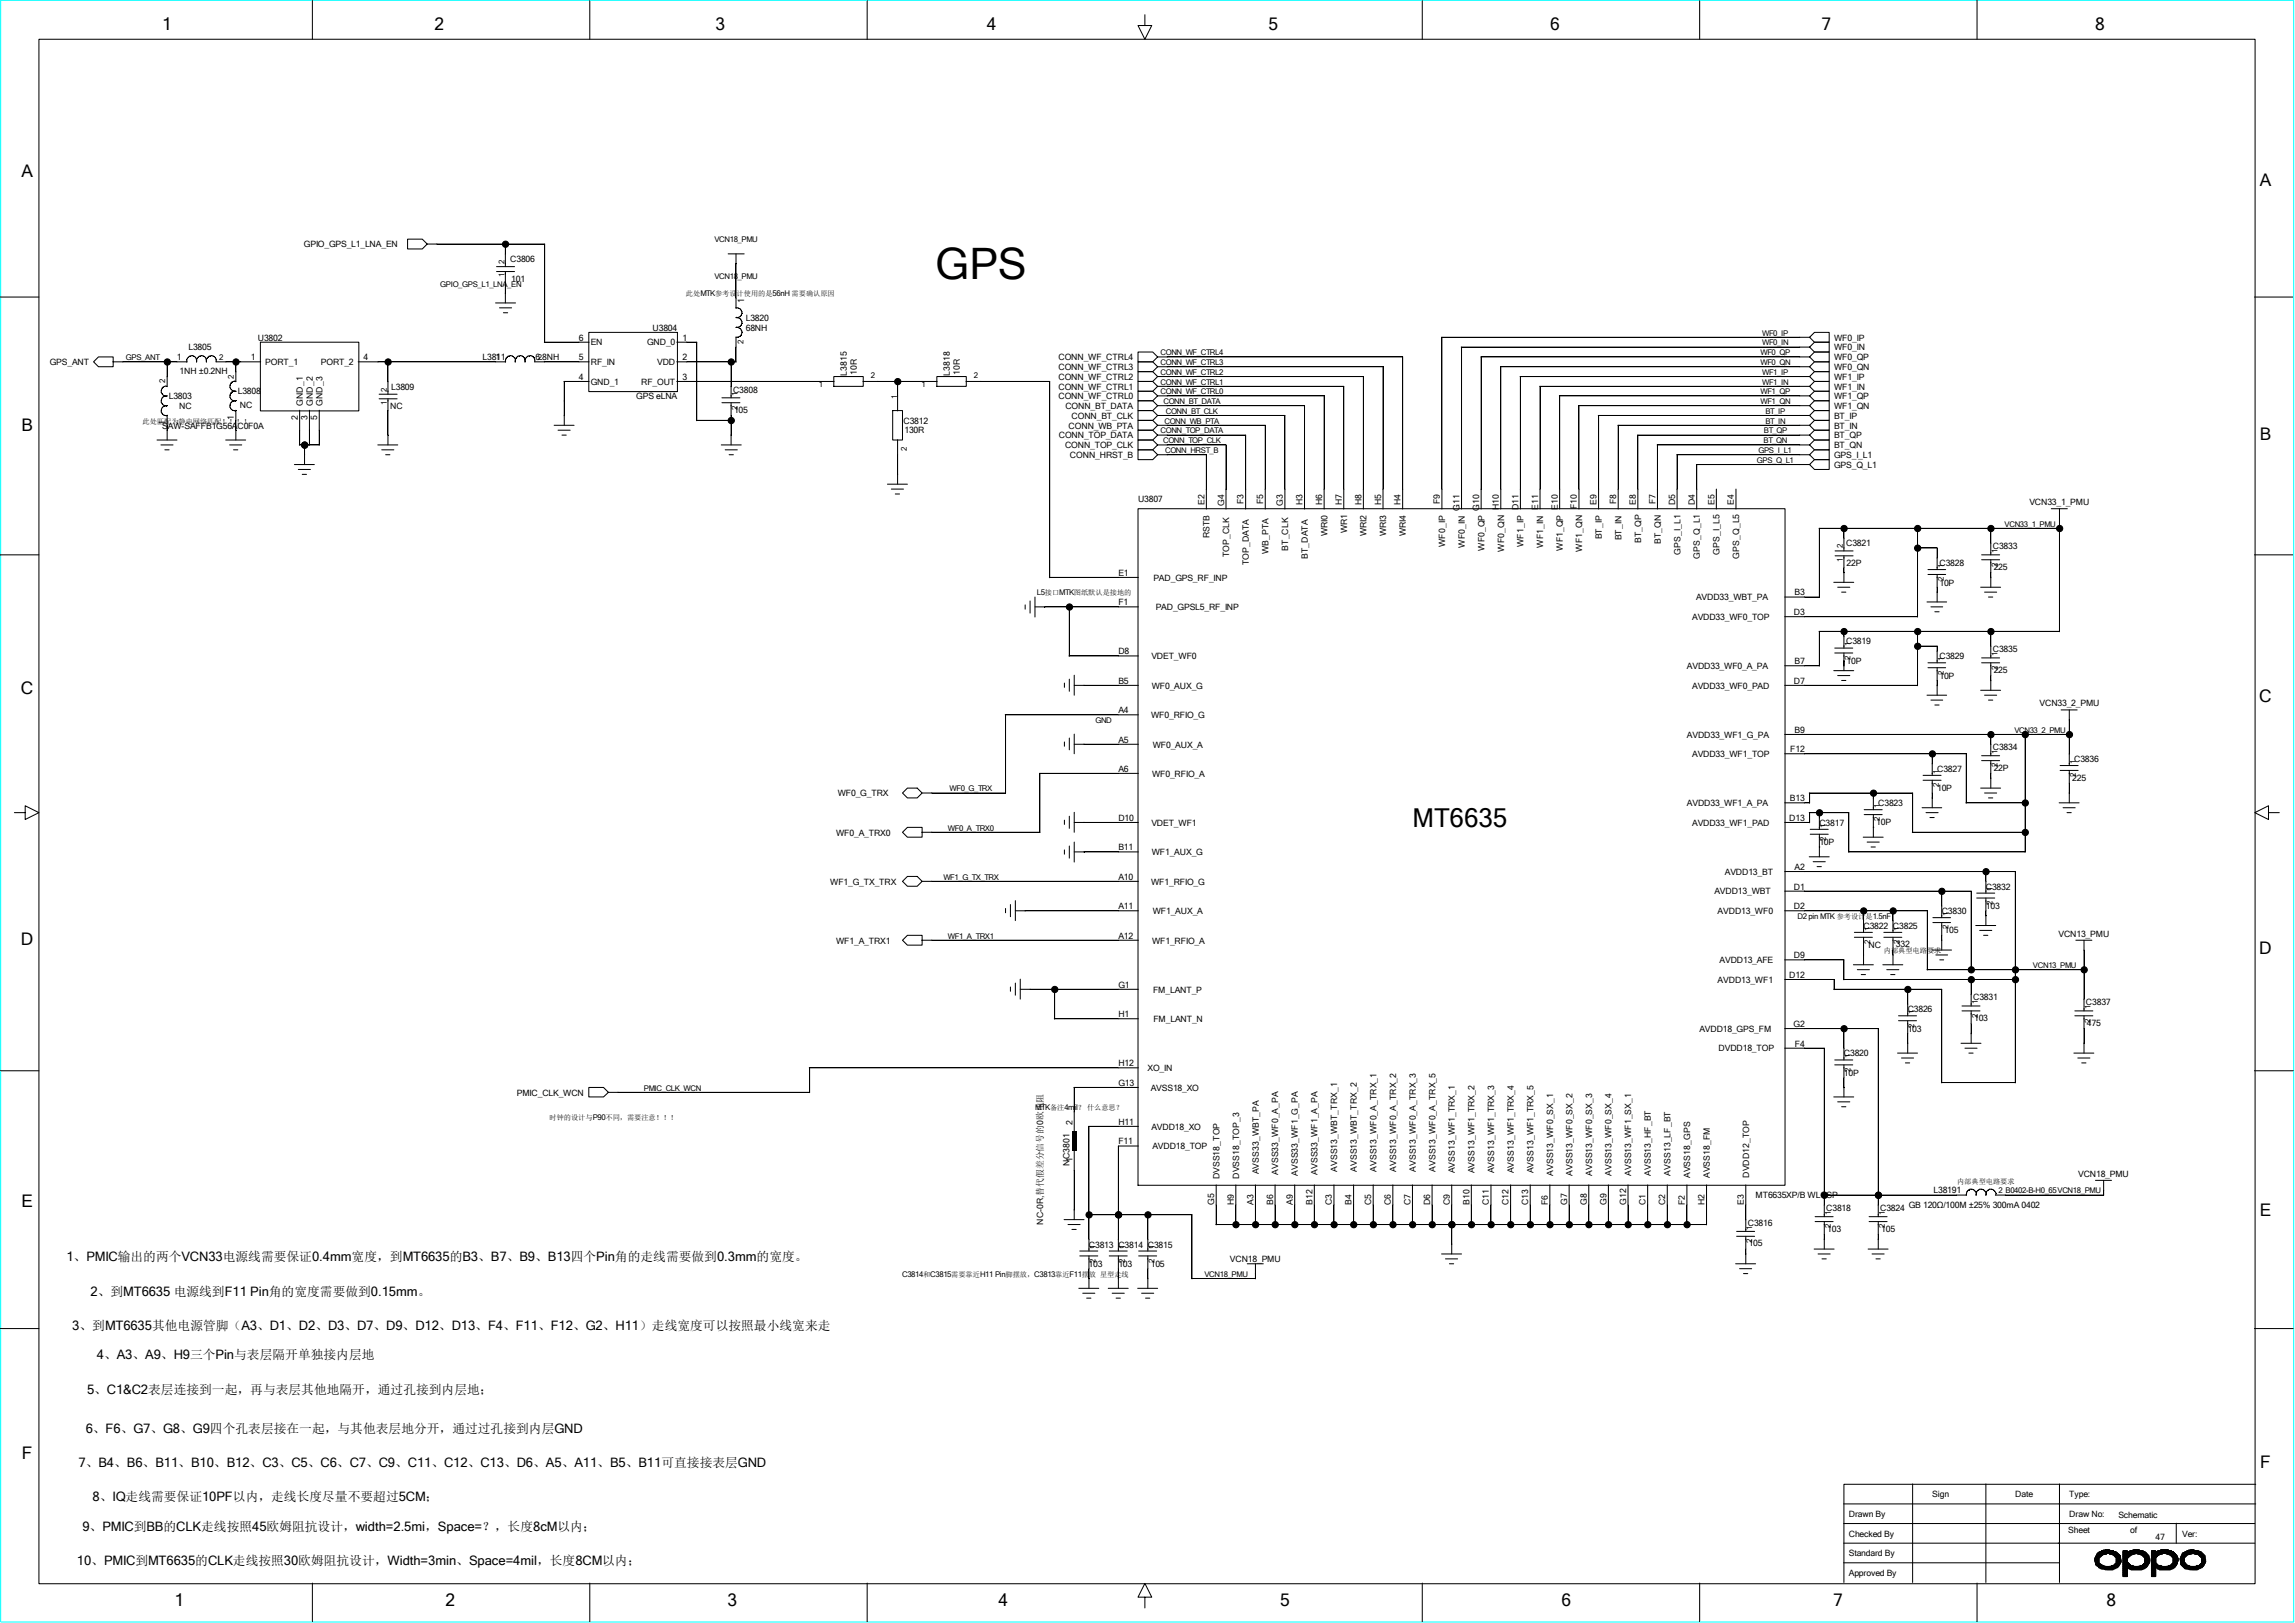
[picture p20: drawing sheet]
<svg xmlns="http://www.w3.org/2000/svg" width="297mm" height="210mm" viewBox="0 0 297 210" stroke-linecap="round" stroke-linejoin="round" font-family="sans-serif">
<defs><g id="words">
<text font-size="5.6" x="121.1" y="36.1">GPS</text>
<text font-size="3.4" x="182.8" y="107">MT6635</text>
<g font-size="2.2">
<text x="21" y="3.9">1</text>
<text x="56.2" y="3.9">2</text>
<text x="92.6" y="3.9">3</text>
<text x="127.7" y="3.9">4</text>
<text x="164.2" y="3.9">5</text>
<text x="200.6" y="3.9">6</text>
<text x="235.8" y="3.9">7</text>
<text x="271.1" y="3.9">8</text>
<text x="2.8" y="22.9">A</text>
<text x="292.5" y="24.1">A</text>
<text x="2.8" y="55.8">B</text>
<text x="292.5" y="57">B</text>
<text x="2.7" y="89.7">C</text>
<text x="292.4" y="90.8">C</text>
<text x="2.7" y="122.3">D</text>
<text x="292.4" y="123.5">D</text>
<text x="2.8" y="156.2">E</text>
<text x="292.5" y="157.4">E</text>
<text x="2.8" y="188.8">F</text>
<text x="292.5" y="189.9">F</text>
<text x="22.6" y="207.9">1</text>
<text x="57.7" y="207.9">2</text>
<text x="94.1" y="207.9">3</text>
<text x="129.2" y="207.9">4</text>
<text x="165.7" y="207.9">5</text>
<text x="202.1" y="207.9">6</text>
<text x="237.2" y="207.9">7</text>
<text x="272.6" y="207.9">8</text>
</g>
<g font-size="1.7">
<text x="8.6" y="163.2">1、PMIC输出的两个VCN33电源线需要保证0.4mm宽度，到MT6635的B3、B7、B9、B13四个Pin角的走线需要做到0.3mm的宽度。</text>
<text x="11.7" y="167.6">2、到MT6635 电源线到F11 Pin角的宽度需要做到0.15mm。</text>
<text x="9.4" y="172.1">3、到MT6635其他电源管脚（A3、D1、D2、D3、D7、D9、D12、D13、F4、F11、F12、G2、H11）走线宽度可以按照最小线宽来走</text>
<text x="12.5" y="175.9">4、A3、A9、H9三个Pin与表层隔开单独接内层地</text>
<text x="11.1" y="185.4">6、F6、G7、G8、G9四个孔表层接在一起，与其他表层地分开，通过过孔接到内层GND</text>
<text x="11.3" y="180.3">5、C1&amp;C2表层连接到一起，再与表层其他地隔开，通过孔接到内层地；</text>
<text x="10.2" y="189.8">7、B4、B6、B11、B10、B12、C3、C5、C6、C7、C9、C11、C12、C13、D6、A5、A11、B5、B11可直接接表层GND</text>
<text x="12" y="194.3">8、IQ走线需要保证10PF以内，走线长度尽量不要超过5CM；</text>
<text x="9.9" y="202.5">10、PMIC到MT6635的CLK走线按照30欧姆阻抗设计，Width=3min、Space=4mil，长度8CM以内；</text>
<text x="10.7" y="198.1">9、PMIC到BB的CLK走线按照45欧姆阻抗设计，width=2.5mi，Space=？，长度8cM以内；</text>
</g>
<g font-size="1.1">
<text x="39.3" y="32">GPIO_GPS_L1_LNA_EN</text>
<text x="66" y="33.9">C3806</text>
<text x="66.2" y="36.4">101</text>
<text x="96.3" y="39.2" transform="rotate(-90 96.3 39.2)">1</text>
<text x="96.5" y="41.5">L3820</text>
<text x="6.4" y="47.2">GPS_ANT</text>
<text x="22.9" y="46.6">1</text>
<text x="24.4" y="45.3">L3805</text>
<text x="32.5" y="46.6">1</text>
<text x="33.4" y="44.1">U3802</text>
<text x="34.3" y="47.2">PORT_1</text>
<text x="41.5" y="47.2">PORT_2</text>
<text x="47" y="46.6">4</text>
<text x="62.4" y="46.6">L3811</text>
<text x="64.1" y="46.6">1</text>
<text x="69.3" y="46.6">6.8NH</text>
<text x="74.9" y="46.6">5</text>
<text x="74.9" y="44.1">6</text>
<text x="76.5" y="44.7">EN</text>
<text x="76.5" y="47.2">RF_IN</text>
<text x="83.7" y="44.7">GND_0</text>
<text x="84.5" y="42.8">U3804</text>
<text x="85" y="47.2">VDD</text>
<text x="88.3" y="46.6">2</text>
<text x="88.3" y="44.1">1</text>
<text x="96.5" y="42.8">68NH</text>
<text x="137" y="47.9">CONN_WF_CTRL3</text>
<text x="137" y="46.6">CONN_WF_CTRL4</text>
<text x="237.4" y="47.9">WF0_QN</text>
<text x="237.4" y="46.6">WF0_QP</text>
<text x="237.4" y="45.3">WF0_IN</text>
<text x="237.4" y="44.1">WF0_IP</text>
<text x="21.8" y="51.6">L3803</text>
<text x="23.2" y="52.9">NC</text>
<text x="23.2" y="48.4">1NH ±0.2NH</text>
<text x="30.8" y="50.9">L3808</text>
<text x="31" y="52.8">NC</text>
<text x="39.2" y="52.5" transform="rotate(-90 39.2 52.5)">GND_1</text>
<text x="40.5" y="52.5" transform="rotate(-90 40.5 52.5)">GND_2</text>
<text x="41.7" y="52.5" transform="rotate(-90 41.7 52.5)">GND_3</text>
<text x="50.5" y="52.9">NC</text>
<text x="50.6" y="50.4">L3809</text>
<text x="74.9" y="49.1">4</text>
<text x="76.5" y="49.8">GND_1</text>
<text x="82.3" y="51.7">GPS eLNA</text>
<text x="83" y="49.8">RF_OUT</text>
<text x="88.3" y="49.1">3</text>
<text x="94.9" y="50.8">C3808</text>
<text x="95" y="53.4">105</text>
<text x="109.6" y="48.6" transform="rotate(-90 109.6 48.6)">L3815</text>
<text x="110.9" y="48.5" transform="rotate(-90 110.9 48.5)">10R</text>
<text x="122.9" y="48.6" transform="rotate(-90 122.9 48.6)">L3818</text>
<text x="124.2" y="48.5" transform="rotate(-90 124.2 48.5)">10R</text>
<text x="137" y="51.6">CONN_WF_CTRL0</text>
<text x="137" y="50.4">CONN_WF_CTRL1</text>
<text x="137" y="49.1">CONN_WF_CTRL2</text>
<text x="137.9" y="52.9">CONN_BT_DATA</text>
<text x="237.4" y="52.9">WF1_QN</text>
<text x="237.4" y="51.6">WF1_QP</text>
<text x="237.4" y="50.4">WF1_IN</text>
<text x="237.4" y="49.1">WF1_IP</text>
<text x="21" y="55.5">SAW-SAFFB1G56AC0F0A</text>
<text x="21.4" y="55" transform="rotate(-90 21.4 55)">1</text>
<text x="30.3" y="54.4" transform="rotate(-90 30.3 54.4)">1</text>
<text x="38.5" y="54.4" transform="rotate(-90 38.5 54.4)">2</text>
<text x="39.8" y="54.4" transform="rotate(-90 39.8 54.4)">3</text>
<text x="41.1" y="54.4" transform="rotate(-90 41.1 54.4)">5</text>
<text x="116.9" y="54.8">C3812</text>
<text x="117.1" y="56.1">130R</text>
<text x="137" y="56.7">CONN_TOP_DATA</text>
<text x="137.8" y="58">CONN_TOP_CLK</text>
<text x="138.3" y="55.5">CONN_WB_PTA</text>
<text x="138.5" y="59.3">CONN_HRST_B</text>
<text x="138.7" y="54.2">CONN_BT_CLK</text>
<text x="237.4" y="59.3">GPS_I_L1</text>
<text x="237.4" y="58">BT_QN</text>
<text x="237.4" y="56.7">BT_QP</text>
<text x="237.4" y="55.5">BT_IN</text>
<text x="237.4" y="54.2">BT_IP</text>
<text x="147.3" y="65">U3807</text>
<text x="155.9" y="65.3" transform="rotate(-90 155.9 65.3)">E2</text>
<text x="158.4" y="65.4" transform="rotate(-90 158.4 65.4)">G4</text>
<text x="160.9" y="65.2" transform="rotate(-90 160.9 65.2)">F3</text>
<text x="163.5" y="65.2" transform="rotate(-90 163.5 65.2)">F5</text>
<text x="166" y="65.4" transform="rotate(-90 166 65.4)">G3</text>
<text x="168.6" y="65.4" transform="rotate(-90 168.6 65.4)">H3</text>
<text x="171.1" y="65.4" transform="rotate(-90 171.1 65.4)">H6</text>
<text x="173.6" y="65.4" transform="rotate(-90 173.6 65.4)">H7</text>
<text x="176.2" y="65.4" transform="rotate(-90 176.2 65.4)">H8</text>
<text x="178.7" y="65.4" transform="rotate(-90 178.7 65.4)">H5</text>
<text x="181.3" y="65.4" transform="rotate(-90 181.3 65.4)">H4</text>
<text x="186.3" y="65.2" transform="rotate(-90 186.3 65.2)">F9</text>
<text x="194" y="66" transform="rotate(-90 194 66)">H10</text>
<text x="196.5" y="66" transform="rotate(-90 196.5 66)">D11</text>
<text x="199" y="66" transform="rotate(-90 199 66)">E11</text>
<text x="201.6" y="66" transform="rotate(-90 201.6 66)">E10</text>
<text x="204.1" y="65.9" transform="rotate(-90 204.1 65.9)">F10</text>
<text x="206.6" y="65.3" transform="rotate(-90 206.6 65.3)">E9</text>
<text x="209.2" y="65.2" transform="rotate(-90 209.2 65.2)">F8</text>
<text x="211.7" y="65.3" transform="rotate(-90 211.7 65.3)">E8</text>
<text x="214.2" y="65.2" transform="rotate(-90 214.2 65.2)">F7</text>
<text x="216.8" y="65.4" transform="rotate(-90 216.8 65.4)">D5</text>
<text x="219.3" y="65.4" transform="rotate(-90 219.3 65.4)">D4</text>
<text x="221.9" y="65.3" transform="rotate(-90 221.9 65.3)">E5</text>
<text x="224.4" y="65.3" transform="rotate(-90 224.4 65.3)">E4</text>
<text x="237.4" y="60.5">GPS_Q_L1</text>
<text x="262.6" y="65.4">VCN33_1_PMU</text>
<text x="156.5" y="69.7" transform="rotate(-90 156.5 69.7)">RSTB</text>
<text x="164.2" y="71.7" transform="rotate(-90 164.2 71.7)">WB_PTA</text>
<text x="166.7" y="71.2" transform="rotate(-90 166.7 71.2)">BT_CLK</text>
<text x="171.8" y="69.4" transform="rotate(-90 171.8 69.4)">WRI0</text>
<text x="174.3" y="69" transform="rotate(-90 174.3 69)">WR1</text>
<text x="176.9" y="69.4" transform="rotate(-90 176.9 69.4)">WRI2</text>
<text x="179.4" y="69.4" transform="rotate(-90 179.4 69.4)">WRI3</text>
<text x="181.9" y="69.4" transform="rotate(-90 181.9 69.4)">WRI4</text>
<text x="187" y="70.7" transform="rotate(-90 187 70.7)">WF0_IP</text>
<text x="188.9" y="66.1" transform="rotate(-90 188.9 66.1)">G11</text>
<text x="189.6" y="70.9" transform="rotate(-90 189.6 70.9)">WF0_IN</text>
<text x="191.4" y="66.1" transform="rotate(-90 191.4 66.1)">G10</text>
<text x="192.1" y="71.2" transform="rotate(-90 192.1 71.2)">WF0_QP</text>
<text x="194.6" y="71.4" transform="rotate(-90 194.6 71.4)">WF0_QN</text>
<text x="197.2" y="70.7" transform="rotate(-90 197.2 70.7)">WF1_IP</text>
<text x="199.7" y="70.9" transform="rotate(-90 199.7 70.9)">WF1_IN</text>
<text x="202.3" y="71.2" transform="rotate(-90 202.3 71.2)">WF1_QP</text>
<text x="204.8" y="71.4" transform="rotate(-90 204.8 71.4)">WF1_QN</text>
<text x="207.3" y="69.8" transform="rotate(-90 207.3 69.8)">BT_IP</text>
<text x="209.8" y="69.9" transform="rotate(-90 209.8 69.9)">BT_IN</text>
<text x="212.4" y="70.3" transform="rotate(-90 212.4 70.3)">BT_QP</text>
<text x="214.9" y="70.4" transform="rotate(-90 214.9 70.4)">BT_QN</text>
<text x="217.5" y="71.8" transform="rotate(-90 217.5 71.8)">GPS_I_L1</text>
<text x="222.5" y="71.8" transform="rotate(-90 222.5 71.8)">GPS_I_L5</text>
<text x="238.9" y="70.7">C3821</text>
<text x="257.9" y="71.1">C3833</text>
<text x="144.7" y="74.5">E1</text>
<text x="149.3" y="75.1">PAD_GPS_RF_INP</text>
<text x="159.1" y="72.1" transform="rotate(-90 159.1 72.1)">TOP_CLK</text>
<text x="161.6" y="73.1" transform="rotate(-90 161.6 73.1)">TOP_DATA</text>
<text x="169.2" y="72.3" transform="rotate(-90 169.2 72.3)">BT_DATA</text>
<text x="219.5" y="77.7">AVDD33_WBT_PA</text>
<text x="220" y="72.3" transform="rotate(-90 220 72.3)">GPS_Q_L1</text>
<text x="225.1" y="72.3" transform="rotate(-90 225.1 72.3)">GPS_Q_L5</text>
<text x="232.2" y="77">B3</text>
<text x="239" y="73.2">22P</text>
<text x="251" y="75.8">10P</text>
<text x="251" y="73.2">C3828</text>
<text x="258" y="73.7">225</text>
<text x="144.7" y="78.3">F1</text>
<text x="149.6" y="79">PAD_GPSL5_RF_INP</text>
<text x="219" y="80.2">AVDD33_WF0_TOP</text>
<text x="232.2" y="79.6">D3</text>
<text x="238.9" y="83.4">C3819</text>
<text x="144.7" y="84.7">D8</text>
<text x="144.7" y="88.5">B5</text>
<text x="149" y="85.3">VDET_WF0</text>
<text x="149.1" y="89.1">WF0_AUX_G</text>
<text x="218.3" y="86.6">AVDD33_WF0_A_PA</text>
<text x="219" y="89.1">AVDD33_WF0_PAD</text>
<text x="232.2" y="88.5">D7</text>
<text x="232.2" y="85.9">B7</text>
<text x="239" y="85.9">10P</text>
<text x="251" y="87.8">10P</text>
<text x="251" y="85.3">C3829</text>
<text x="257.9" y="84.4">C3835</text>
<text x="258" y="87.1">225</text>
<text x="144.7" y="92.3">A4</text>
<text x="149" y="92.9">WF0_RFIO_G</text>
<text x="218.3" y="95.5">AVDD33_WF1_G_PA</text>
<text x="232.2" y="94.8">B9</text>
<text x="263.9" y="91.4">VCN33_2_PMU</text>
<text x="144.7" y="99.9">A6</text>
<text x="144.7" y="96.1">A5</text>
<text x="149.1" y="100.5">WF0_RFIO_A</text>
<text x="149.2" y="96.7">WF0_AUX_A</text>
<text x="219" y="98">AVDD33_WF1_TOP</text>
<text x="231.7" y="97.3">F12</text>
<text x="250.7" y="99.9">C3827</text>
<text x="257.9" y="97.1">C3834</text>
<text x="258" y="99.7">22P</text>
<text x="268.2" y="101">225</text>
<text x="268.4" y="98.6">C3836</text>
<text x="108.4" y="103">WF0_G_TRX</text>
<text x="144.7" y="106.2">D10</text>
<text x="149" y="106.8">VDET_WF1</text>
<text x="218.3" y="104.3">AVDD33_WF1_A_PA</text>
<text x="219" y="106.8">AVDD33_WF1_PAD</text>
<text x="231.6" y="106.2">D13</text>
<text x="231.6" y="103.7">B13</text>
<text x="235.5" y="106.8">C3817</text>
<text x="242.8" y="106.7">10P</text>
<text x="243.1" y="104.3">C3823</text>
<text x="250.7" y="102.4">10P</text>
<text x="108.2" y="108.1">WF0_A_TRX0</text>
<text x="144.7" y="110">B11</text>
<text x="144.7" y="113.8">A10</text>
<text x="149.1" y="110.7">WF1_AUX_G</text>
<text x="223.2" y="113.2">AVDD13_BT</text>
<text x="232.2" y="112.6">A2</text>
<text x="235.5" y="109.4">10P</text>
<text x="107.4" y="114.5">WF1_G_TX_TRX</text>
<text x="144.7" y="117.6">A11</text>
<text x="149" y="114.5">WF1_RFIO_G</text>
<text x="149.2" y="118.3">WF1_AUX_A</text>
<text x="221.9" y="115.7">AVDD13_WBT</text>
<text x="222.3" y="118.3">AVDD13_WF0</text>
<text x="232.2" y="117.6">D2</text>
<text x="232.2" y="115.1">D1</text>
<text x="251.3" y="118.3">C3830</text>
<text x="257" y="117.6">103</text>
<text x="257" y="115.1">C3832</text>
<text x="108.2" y="122.1">WF1_A_TRX1</text>
<text x="144.7" y="121.5">A12</text>
<text x="149.1" y="122.1">WF1_RFIO_A</text>
<text x="222.5" y="124.6">AVDD13_AFE</text>
<text x="232.2" y="124">D9</text>
<text x="241.2" y="120.2">C3822 C3825</text>
<text x="241.8" y="122.7">NC</text>
<text x="245.4" y="122.6">332</text>
<text x="251.7" y="120.7">105</text>
<text x="266.4" y="121.2">VCN13_PMU</text>
<text x="144.7" y="131.6">H1</text>
<text x="144.7" y="127.8">G1</text>
<text x="149.2" y="128.4">FM_LANT_P</text>
<text x="222.3" y="127.2">AVDD13_WF1</text>
<text x="231.6" y="126.5">D12</text>
<text x="246.9" y="131">C3826</text>
<text x="255.4" y="129.5">C3831</text>
<text x="270" y="130.1">C3837</text>
<text x="144.7" y="138">H12</text>
<text x="149.3" y="132.2">FM_LANT_N</text>
<text x="219.9" y="133.5">AVDD18_GPS_FM</text>
<text x="222.4" y="136.1">DVDD18_TOP</text>
<text x="232.1" y="132.9">G2</text>
<text x="232.3" y="135.4">F4</text>
<text x="238.6" y="136.7">C3820</text>
<text x="246.9" y="133.5">103</text>
<text x="255.5" y="132.1">103</text>
<text x="270.1" y="132.8">475</text>
<text x="66.9" y="141.8">PMIC_CLK_WCN</text>
<text x="144.7" y="140.5">G13</text>
<text x="148.5" y="138.6">XO_IN</text>
<text x="148.9" y="141.1">AVSS18_XO</text>
<text x="238.6" y="139.2">10P</text>
<text x="138.8" y="145.6" transform="rotate(-90 138.8 145.6)">2</text>
<text x="144.7" y="148.1">F11</text>
<text x="144.7" y="145.5">H11</text>
<text x="149" y="146.2">AVDD18_XO</text>
<text x="149.1" y="148.7">AVDD18_TOP</text>
<text x="138.4" y="150.8" transform="rotate(-90 138.4 150.8)">NC3801</text>
<text x="138.8" y="150.3" transform="rotate(-90 138.8 150.3)">1</text>
<text x="157.1" y="155.9" transform="rotate(-90 157.1 155.9)">G5</text>
<text x="157.8" y="152.6" transform="rotate(-90 157.8 152.6)">DVSS18_TOP</text>
<text x="159.7" y="155.9" transform="rotate(-90 159.7 155.9)">H9</text>
<text x="160.4" y="152.5" transform="rotate(-90 160.4 152.5)">DVSS18_TOP_3</text>
<text x="162.2" y="155.9" transform="rotate(-90 162.2 155.9)">A3</text>
<text x="162.9" y="152" transform="rotate(-90 162.9 152)">AVSS33_WBT_PA</text>
<text x="164.8" y="155.9" transform="rotate(-90 164.8 155.9)">B6</text>
<text x="165.4" y="152.1" transform="rotate(-90 165.4 152.1)">AVSS33_WF0_A_PA</text>
<text x="167.3" y="155.9" transform="rotate(-90 167.3 155.9)">A9</text>
<text x="168" y="152.2" transform="rotate(-90 168 152.2)">AVSS33_WF1_G_PA</text>
<text x="169.8" y="155.9" transform="rotate(-90 169.8 155.9)">B12</text>
<text x="170.5" y="152.1" transform="rotate(-90 170.5 152.1)">AVSS33_WF1_A_PA</text>
<text x="172.4" y="155.9" transform="rotate(-90 172.4 155.9)">C3</text>
<text x="173.1" y="151.7" transform="rotate(-90 173.1 151.7)">AVSS13_WBT_TRX_1</text>
<text x="174.9" y="155.9" transform="rotate(-90 174.9 155.9)">B4</text>
<text x="175.6" y="151.7" transform="rotate(-90 175.6 151.7)">AVSS13_WBT_TRX_2</text>
<text x="177.5" y="155.9" transform="rotate(-90 177.5 155.9)">C5</text>
<text x="178.1" y="151.7" transform="rotate(-90 178.1 151.7)">AVSS13_WF0_A_TRX_1</text>
<text x="180" y="155.9" transform="rotate(-90 180 155.9)">C6</text>
<text x="180.7" y="151.7" transform="rotate(-90 180.7 151.7)">AVSS13_WF0_A_TRX_2</text>
<text x="182.5" y="155.9" transform="rotate(-90 182.5 155.9)">C7</text>
<text x="183.2" y="151.7" transform="rotate(-90 183.2 151.7)">AVSS13_WF0_A_TRX_3</text>
<text x="185.1" y="155.9" transform="rotate(-90 185.1 155.9)">D6</text>
<text x="185.8" y="151.7" transform="rotate(-90 185.8 151.7)">AVSS13_WF0_A_TRX_5</text>
<text x="187.6" y="155.9" transform="rotate(-90 187.6 155.9)">C9</text>
<text x="188.3" y="151.8" transform="rotate(-90 188.3 151.8)">AVSS13_WF1_TRX_1</text>
<text x="190.2" y="155.9" transform="rotate(-90 190.2 155.9)">B10</text>
<text x="190.8" y="151.8" transform="rotate(-90 190.8 151.8)">AVSS13_WF1_TRX_2</text>
<text x="192.7" y="155.9" transform="rotate(-90 192.7 155.9)">C11</text>
<text x="193.4" y="151.8" transform="rotate(-90 193.4 151.8)">AVSS13_WF1_TRX_3</text>
<text x="195.2" y="155.9" transform="rotate(-90 195.2 155.9)">C12</text>
<text x="195.9" y="151.8" transform="rotate(-90 195.9 151.8)">AVSS13_WF1_TRX_4</text>
<text x="197.8" y="155.9" transform="rotate(-90 197.8 155.9)">C13</text>
<text x="198.5" y="151.8" transform="rotate(-90 198.5 151.8)">AVSS13_WF1_TRX_5</text>
<text x="200.3" y="155.9" transform="rotate(-90 200.3 155.9)">F6</text>
<text x="201" y="152.2" transform="rotate(-90 201 152.2)">AVSS13_WF0_SX_1</text>
<text x="202.8" y="155.9" transform="rotate(-90 202.8 155.9)">G7</text>
<text x="203.5" y="152.2" transform="rotate(-90 203.5 152.2)">AVSS13_WF0_SX_2</text>
<text x="205.4" y="155.9" transform="rotate(-90 205.4 155.9)">G8</text>
<text x="206" y="152.2" transform="rotate(-90 206 152.2)">AVSS13_WF0_SX_3</text>
<text x="207.9" y="155.9" transform="rotate(-90 207.9 155.9)">G9</text>
<text x="208.6" y="152.2" transform="rotate(-90 208.6 152.2)">AVSS13_WF0_SX_4</text>
<text x="210.4" y="155.9" transform="rotate(-90 210.4 155.9)">G12</text>
<text x="211.1" y="152.2" transform="rotate(-90 211.1 152.2)">AVSS13_WF1_SX_1</text>
<text x="213" y="155.9" transform="rotate(-90 213 155.9)">C1</text>
<text x="213.7" y="152.2" transform="rotate(-90 213.7 152.2)">AVSS13_HF_BT</text>
<text x="215.5" y="155.9" transform="rotate(-90 215.5 155.9)">C2</text>
<text x="216.2" y="152.1" transform="rotate(-90 216.2 152.1)">AVSS13_LF_BT</text>
<text x="218.1" y="155.9" transform="rotate(-90 218.1 155.9)">F2</text>
<text x="218.7" y="152.5" transform="rotate(-90 218.7 152.5)">AVSS18_GPS</text>
<text x="220.6" y="155.9" transform="rotate(-90 220.6 155.9)">H2</text>
<text x="221.3" y="152.5" transform="rotate(-90 221.3 152.5)">AVSS18_FM</text>
<text x="225.7" y="155.9" transform="rotate(-90 225.7 155.9)">E3</text>
<text x="226.4" y="152.4" transform="rotate(-90 226.4 152.4)">DVDD12_TOP</text>
<text x="227.2" y="155.1">MT6635XP/B WLCSP</text>
<text x="250.2" y="154.4">L38191</text>
<text x="268.9" y="152.3">VCN18_PMU</text>
<text x="135" y="158.5" transform="rotate(-90 135 158.5)">NC-0R,替代假差分信号的0欧电阻</text>
<text x="140.9" y="161.5">C3813 C3814 C3815</text>
<text x="226.2" y="158.6">C3816</text>
<text x="226.3" y="161.3">105</text>
<text x="236.3" y="156.7">C3818</text>
<text x="236.5" y="159.4">103</text>
<text x="243.3" y="156.7">C3824</text>
<text x="243.5" y="159.4">105</text>
<text x="247" y="156.3">GB 120Ω/100M ±25% 300mA 0402</text>
<text x="140.9" y="164">103</text>
<text x="144.7" y="164">103</text>
<text x="148.9" y="164">105</text>
<text x="159.2" y="163.3">VCN18_PMU</text>
<text x="239.3" y="196.3">Drawn By</text>
<text x="250.1" y="193.8">Sign</text>
<text x="260.8" y="193.8">Date</text>
<text x="267.8" y="196.3">Draw No:</text>
<text x="267.8" y="193.8">Type:</text>
<text x="274.2" y="196.4">Schematic</text>
<text x="239.3" y="198.8">Checked By</text>
<text x="239.3" y="201.4">Standard By</text>
<text x="239.3" y="203.9">Approved By</text>
<text x="267.7" y="198.3">Sheet</text>
<text x="275.7" y="198.3">of</text>
<text x="279" y="199.2">47</text>
<text x="282.4" y="198.8">Ver:</text>
</g>
<g font-size="1">
<text x="65.3" y="35.9" transform="rotate(-90 65.3 35.9)">1</text>
<text x="65.3" y="34.2" transform="rotate(-90 65.3 34.2)">2</text>
<text x="92.5" y="31.4">VCN18_PMU</text>
<text x="57" y="37.1">GPIO_GPS_L1_LNA_EN</text>
<text x="92.5" y="36.1">VCN18_PMU</text>
<text x="16.3" y="46.6">GPS_ANT</text>
<text x="28.4" y="46.6">2</text>
<text x="69.6" y="46.6">2</text>
<text x="96.2" y="44.6" transform="rotate(-90 96.2 44.6)">2</text>
<text x="150.2" y="47.2">CONN_WF_CTRL3</text>
<text x="150.2" y="46">CONN_WF_CTRL4</text>
<text x="227.8" y="47.2">WF0_QN</text>
<text x="227.8" y="46">WF0_QP</text>
<text x="228" y="44.7">WF0_IN</text>
<text x="228" y="43.4">WF0_IP</text>
<text x="21.4" y="49.6" transform="rotate(-90 21.4 49.6)">2</text>
<text x="30.3" y="49" transform="rotate(-90 30.3 49)">2</text>
<text x="50.1" y="52.4" transform="rotate(-90 50.1 52.4)">1</text>
<text x="50.1" y="50.7" transform="rotate(-90 50.1 50.7)">2</text>
<text x="95.5" y="53" transform="rotate(-90 95.5 53)">2</text>
<text x="95.5" y="51.3" transform="rotate(-90 95.5 51.3)">1</text>
<text x="106" y="50">1</text>
<text x="112.7" y="48.9">2</text>
<text x="116.1" y="51.7" transform="rotate(-90 116.1 51.7)">1</text>
<text x="119.3" y="50">1</text>
<text x="126" y="48.9">2</text>
<text x="150.2" y="51">CONN_WF_CTRL0</text>
<text x="150.2" y="49.8">CONN_WF_CTRL1</text>
<text x="150.2" y="48.5">CONN_WF_CTRL2</text>
<text x="150.6" y="52.3">CONN_BT_DATA</text>
<text x="150.9" y="53.6">CONN_BT_CLK</text>
<text x="227.8" y="52.3">WF1_QN</text>
<text x="227.8" y="51">WF1_QP</text>
<text x="228" y="49.8">WF1_IN</text>
<text x="228" y="48.5">WF1_IP</text>
<text x="228.5" y="53.6">BT_IP</text>
<text x="117.3" y="58.4" transform="rotate(-90 117.3 58.4)">2</text>
<text x="150.2" y="56.1">CONN_TOP_DATA</text>
<text x="150.5" y="57.4">CONN_TOP_CLK</text>
<text x="150.7" y="54.8">CONN_WB_PTA</text>
<text x="150.8" y="58.6">CONN_HRST_B</text>
<text x="227.4" y="59.9">GPS_Q_L1</text>
<text x="227.6" y="58.6">GPS_I_L1</text>
<text x="228.2" y="57.4">BT_QN</text>
<text x="228.3" y="56.1">BT_QP</text>
<text x="228.5" y="54.8">BT_IN</text>
<text x="238.5" y="71" transform="rotate(-90 238.5 71)">2</text>
<text x="258.5" y="71.6" transform="rotate(-90 258.5 71.6)">1</text>
<text x="259.4" y="68.2">VCN33_1_PMU</text>
<text x="134.2" y="77">L5接口MTK图纸默认是接地的</text>
<text x="238.5" y="72.7" transform="rotate(-90 238.5 72.7)">1</text>
<text x="251.5" y="75.2" transform="rotate(-90 251.5 75.2)">2</text>
<text x="251.5" y="73.5" transform="rotate(-90 251.5 73.5)">1</text>
<text x="258.5" y="73.3" transform="rotate(-90 258.5 73.3)">2</text>
<text x="239.5" y="83.7" transform="rotate(-90 239.5 83.7)">1</text>
<text x="239.5" y="85.4" transform="rotate(-90 239.5 85.4)">2</text>
<text x="251.5" y="87.3" transform="rotate(-90 251.5 87.3)">2</text>
<text x="251.5" y="85.6" transform="rotate(-90 251.5 85.6)">1</text>
<text x="258.5" y="86.7" transform="rotate(-90 258.5 86.7)">2</text>
<text x="258.5" y="84.9" transform="rotate(-90 258.5 84.9)">1</text>
<text x="141.8" y="93.6">GND</text>
<text x="260.7" y="94.8">VCN33_2_PMU</text>
<text x="250.9" y="101.9" transform="rotate(-90 250.9 101.9)">2</text>
<text x="250.9" y="100.1" transform="rotate(-90 250.9 100.1)">1</text>
<text x="258.5" y="99.3" transform="rotate(-90 258.5 99.3)">2</text>
<text x="258.5" y="97.6" transform="rotate(-90 258.5 97.6)">1</text>
<text x="268.6" y="100.6" transform="rotate(-90 268.6 100.6)">2</text>
<text x="268.6" y="98.8" transform="rotate(-90 268.6 98.8)">1</text>
<text x="122.7" y="107.5">WF0_A_TRX0</text>
<text x="122.9" y="102.4">WF0_G_TRX</text>
<text x="236.3" y="107.1" transform="rotate(-90 236.3 107.1)">1</text>
<text x="243.3" y="106.3" transform="rotate(-90 243.3 106.3)">2</text>
<text x="243.3" y="104.6" transform="rotate(-90 243.3 104.6)">1</text>
<text x="122.1" y="113.8">WF1_G_TX_TRX</text>
<text x="236.3" y="108.8" transform="rotate(-90 236.3 108.8)">2</text>
<text x="232.6" y="118.9">D2 pin MTK 参考设计是1.5nF</text>
<text x="252.2" y="118.5" transform="rotate(-90 252.2 118.5)">1</text>
<text x="257.9" y="117.1" transform="rotate(-90 257.9 117.1)">2</text>
<text x="257.9" y="115.4" transform="rotate(-90 257.9 115.4)">1</text>
<text x="122.7" y="121.5">WF1_A_TRX1</text>
<text x="242" y="122.2" transform="rotate(-90 242 122.2)">2</text>
<text x="242" y="120.4" transform="rotate(-90 242 120.4)">1</text>
<text x="245.8" y="122.2" transform="rotate(-90 245.8 122.2)">2</text>
<text x="245.8" y="120.4" transform="rotate(-90 245.8 120.4)">1</text>
<text x="252.2" y="120.3" transform="rotate(-90 252.2 120.3)">2</text>
<text x="263.1" y="125.3">VCN13_PMU</text>
<text x="247.7" y="131.2" transform="rotate(-90 247.7 131.2)">1</text>
<text x="255.9" y="131.7" transform="rotate(-90 255.9 131.7)">2</text>
<text x="255.9" y="130" transform="rotate(-90 255.9 130)">1</text>
<text x="270.6" y="130.6" transform="rotate(-90 270.6 130.6)">1</text>
<text x="239.5" y="136.9" transform="rotate(-90 239.5 136.9)">1</text>
<text x="247.7" y="133" transform="rotate(-90 247.7 133)">2</text>
<text x="270.6" y="132.3" transform="rotate(-90 270.6 132.3)">2</text>
<text x="83.3" y="141.1">PMIC_CLK_WCN</text>
<text x="134" y="143.6">MTK备注4mil？ 什么意思？</text>
<text x="239.5" y="138.7" transform="rotate(-90 239.5 138.7)">2</text>
<text x="258.7" y="154.4">2 B0402-B-H0_65VCN18_PMU</text>
<text x="141.8" y="161.7" transform="rotate(-90 141.8 161.7)">1</text>
<text x="145.6" y="161.7" transform="rotate(-90 145.6 161.7)">1</text>
<text x="149.4" y="161.7" transform="rotate(-90 149.4 161.7)">1</text>
<text x="226.8" y="160.9" transform="rotate(-90 226.8 160.9)">2</text>
<text x="226.8" y="159.1" transform="rotate(-90 226.8 159.1)">1</text>
<text x="236.9" y="159" transform="rotate(-90 236.9 159)">2</text>
<text x="236.9" y="157.2" transform="rotate(-90 236.9 157.2)">1</text>
<text x="243.9" y="159" transform="rotate(-90 243.9 159)">2</text>
<text x="243.9" y="157.2" transform="rotate(-90 243.9 157.2)">1</text>
<text x="116.8" y="165.2">C3814和C3815需要靠近H11 Pin脚摆放，C3813靠近F11摆放 星型走线</text>
<text x="141.8" y="163.4" transform="rotate(-90 141.8 163.4)">2</text>
<text x="145.6" y="163.4" transform="rotate(-90 145.6 163.4)">2</text>
<text x="149.4" y="163.4" transform="rotate(-90 149.4 163.4)">2</text>
<text x="155.9" y="165.2">VCN18_PMU</text>
</g>
<g font-size=".9">
<text x="88.8" y="38.4">此处MTK参考设计使用的是56nH 需要确认原因</text>
<text x="18.5" y="54.8">此处匹配为静电网络匹配！！！！</text>
<text x="243.8" y="123.4">内部典型电路要求</text>
<text x="71.1" y="144.9">时钟的设计与P90不同，需要注意！！！</text>
<text x="253.3" y="153.2">内部典型电路要求</text>
</g>
</g></defs>
<path d="M.1 0h296.7v209.9h-296.7z" fill="none" stroke="#0ff" stroke-width=".13"/>
<path d="M138.8 146.4h.5v2.6h-.5z" fill="#000"/>
<g fill="none" stroke="#000" stroke-width=".13">
<path d="M5 5.1h286.8v199.8h-286.8zM40.4 .1v5M76.3 .1v5M112.2 .1v5M148.2 1.9v1.4h.9l-.9 1.8-.9-1.8h.9M184.1 .1v5M220 .1v5M255.9 .1v5M0 38.4h5M52.7 30.9h2l.6 .7-.6 .6h-2zM55.2 31.6h15.3v12.7M64.1 39.2h2.6"/>
<path d="M64.3 34.5h2.3M64.3 35.1h2.3M64.6 39.8h1.6M65.4 31.6v2.9M65.4 35.1v4.1M94.2 32.9h2.1M95.2 39.8h.3l.3 .2 .2 .3M95.2 32.9v7M291.8 38.4h5M12.7 46.2h1.9v1.3h-1.9l-.6-.7zM14.6 46.8h9.6M20.3 56.9h2.6"/>
<path d="M20.8 57.6h1.6M20.9 52a.64 .64 0 0 0 .7 .5h-.2M20.9 50.8a.64 .64 0 0 0 .7 .4h-.2M20.9 53.3a.64 .64 0 0 0 .7 .5M21.3 58.2h.6M21.5 52.5a.68 .68 0 0 0-.6 .8M21.5 51.2a.68 .68 0 0 0-.6 .9M21.6 46.8v3.2M21.6 53.7v3.2M21.6 50a.63 .63 0 0 0-.7 .8M25.4 46.6a.65 .65 0 0 0-.7-.6 .65 .65 0 0 0-.5 .9M26.7 46.6a.65 .65 0 0 0-.8-.6 .65 .65 0 0 0-.5 .9"/>
<path d="M27.9 46.8h5.8M28 46.6a.65 .65 0 0 0-.8-.6 .65 .65 0 0 0-.5 .9M28 46.6v.2M29.2 56.9h2.6M29.7 57.6h1.6M29.8 51.4a.64 .64 0 0 0 .7 .5h-.2M29.8 52.7a.64 .64 0 0 0 .7 .4M29.8 50.1l.3 .4 .4 .1M30.2 58.2h.6M30.4 51.9a.68 .68 0 0 0-.6 .8M30.4 50.6a.68 .68 0 0 0-.6 .8M30.4 50.6h.2"/>
<path d="M30.5 46.8v2.6M30.5 53.1v3.8M30.5 49.4a.63 .63 0 0 0-.7 .8M33.7 44.3h12.7v8.9h-12.7zM38.7 57.6h2.6M38.8 53.1v4.5M39.4 57.6v2.5M40 53.1v4.5M41.3 53.1v4.5M46.4 46.8h19M48.9 57.6h2.6M49.1 51h2.3"/>
<path d="M49.1 51.6h2.3M49.4 58.2h1.6M49.9 58.8h.6M50.2 46.8v4.2M50.2 51.6v6M65.2 40.5h.5M66.7 46.8a.66 .66 0 0 0-.7-.8 .66 .66 0 0 0-.6 .9M67.9 46.6v.3M67.9 46.6a.65 .65 0 0 0-.7-.6 .65 .65 0 0 0-.5 .9M69.2 46.8h7M69.2 46.6v.2M69.2 46.6a.64 .64 0 0 0-.7-.6 .64 .64 0 0 0-.6 .7"/>
<path d="M70.4 44.3h5.8M71.7 55h2.6M72.2 55.7h1.6M72.7 56.3h.6M73 49.4h3.2M73 49.4v5.6M76.2 43h11.5v7.7h-11.5zM87.6 46.8h7.6M87.6 49.4h20.3M87.6 44.3h2.6v10.1M90.1 54.4h4.5M93.3 57.6h2.6"/>
<path d="M93.4 52.1h2.4M93.4 51.5h2.4M93.9 58.2h1.5M94.4 58.8h.5M94.6 46.8v4.7M94.6 52.1v5.5M95.2 43.6v3.3M95.2 43.6h.3M95.5 41.1h-.3a.65 .65 0 0 1 .8 .5M95.5 42.4h-.3a.65 .65 0 0 1 .8 .5M96 40.3v.2a.64 .64 0 0 1-.6 .6M96 41.6v.2a.64 .64 0 0 1-.6 .6"/>
<path d="M96 42.8v.3a.64 .64 0 0 1-.6 .5M107.9 48.7h3.8v1.3h-3.8zM111.7 49.4h9.6M115.5 53.1h1.3v3.8h-1.3zM116.2 49.4v3.8M116.2 56.9v5.8M121.2 48.7h3.9v1.3h-3.9zM125 49.4h10.8v25.4M147.3 58.2h1.9l.6 .6-.6 .7h-1.9zM147.3 56.9h1.9l.6 .7-.6 .6h-1.9zM147.3 55.7h1.9l.6 .6-.6 .6h-1.9zM147.3 54.4h1.9l.6 .6-.6 .7h-1.9z"/>
<path d="M147.3 53.1h1.9l.6 .7-.6 .6h-1.9zM147.3 51.9h1.9l.6 .6-.6 .6h-1.9zM147.3 50.6h1.9l.6 .6-.6 .7h-1.9zM147.3 49.4h1.9l.6 .6-.6 .6h-1.9zM147.3 48.1h1.9l.6 .6-.6 .7h-1.9zM147.3 46.8h1.9l.6 .7-.6 .6h-1.9zM147.3 45.6h1.9l.6 .6-.6 .6h-1.9zM149.8 55h13.9v10.9M149.8 56.3h11.4v9.6M149.8 57.6h8.9v8.3M149.8 58.8h6.3v7.1M149.8 53.8h16.5v12.1"/>
<path d="M149.8 52.5h19v13.4M149.8 51.2h21.6v14.7M149.8 50h24.1v15.9M149.8 48.7h26.6v17.2M149.8 47.5h29.2v18.4M149.8 46.2h31.7v19.7M186.6 43.6h47.6M186.6 43.6v22.3M189.1 44.9h45.1M189.1 44.9v21M191.6 46.2h42.6M191.7 46.2v19.7"/>
<path d="M194.2 47.5h40M194.2 47.5v18.4M196.7 48.7h37.5M196.8 48.7v17.2M199.3 50h34.9M199.3 50v15.9M201.8 51.2h32.4M201.8 51.2v14.7M204.3 52.5h29.9M204.3 52.5v13.4M206.8 53.8h27.4M206.9 53.8v12.1"/>
<path d="M209.4 55h24.8M209.4 55v10.9M211.9 56.3h22.3M212 56.3v9.6M214.5 57.6h19.7M214.5 57.6v8.3M217 58.8h17.2M217 58.8v7.1M234.2 58.8l.6-.6h1.9v1.3h-1.9zM234.2 57.6l.6-.7h1.9v1.3h-1.9zM234.2 56.3l.6-.6h1.9v1.2h-1.9zM234.2 55l.6-.6h1.9v1.3h-1.9z"/>
<path d="M234.2 53.8l.6-.7h1.9v1.3h-1.9zM234.2 52.5l.6-.6h1.9v1.2h-1.9zM234.2 51.2l.6-.6h1.9v1.3h-1.9zM234.2 50l.6-.6h1.9v1.2h-1.9zM234.2 48.7l.6-.6h1.9v1.3h-1.9zM234.2 47.5l.6-.7h1.9v1.3h-1.9zM234.2 46.2l.6-.6h1.9v1.2h-1.9zM234.2 44.9l.6-.6h1.9v1.3h-1.9zM234.2 43.6l.6-.6h1.9v1.3h-1.9zM0 71.8h5M38.1 60.1h2.6M38.6 60.7h1.6"/>
<path d="M39.1 61.4h.6M114.9 62.7h2.5M115.4 63.3h1.5M115.9 63.9h.5M132.7 78.3v.5M133.3 77.8v1.5M133.9 78.5h13.4M133.9 77.3v2.5M135.8 74.7h11.5M138.4 78.5v6.4M147.3 65.8h83.7v87.6h-83.7zM219.5 60.1h14.7"/>
<path d="M219.6 60.1v5.8M222.1 63.3v2.6M224.7 63.3v2.6M231 77.3h4.5M231 79.8h17.2M234.2 60.1l.6-.6h1.9v1.2h-1.9zM235.4 68.4h31.1M235.5 68.4v8.9M237.3 75.4h2.6M237.5 71.3h2.3M237.5 71.9h2.3M237.8 76h1.6"/>
<path d="M238.3 76.6h.6M238.6 68.4v2.9M238.6 71.9v3.5M248.1 70.9h2.6v2.8M248.2 68.4v11.4M249.4 77.9h2.5M249.5 74.3h2.3M249.5 73.7h2.3M249.9 78.5h1.5M250.4 79.2h.6M250.7 74.3v3.6M256.3 76h2.6"/>
<path d="M256.5 71.8h2.3M256.5 72.4h2.3M256.8 76.6h1.6M257.3 77.3h.6M257.6 68.4v3.4M257.6 72.4v3.6M265.5 65.8h2M266.5 65.8v15.9M291.8 71.8h5M130.1 92.5h17.2M130.1 92.5v10.2M137.8 88.4v.5"/>
<path d="M137.8 96v.6M138.3 84.9h9M138.4 87.9v1.6M138.4 95.5v1.5M139 87.4v2.6M139 95v2.5M139 88.7h8.3M139 96.3h8.3M231 88.7h17.2M231 97.5h23.5v6.4M231 95h36.8M231 86.1h4.5"/>
<path d="M235.4 81.7h31.1M235.5 81.7v4.5M237.3 86.8h2.6M237.4 84.5h2.4M237.4 83.9h2.4M237.8 87.4h1.6M238.3 88.1h.6M238.6 81.7v2.2M238.6 84.5v2.3M248.1 83.6h2.6v2.2M248.2 81.7v7M249.4 90h2.5"/>
<path d="M249.5 86.4h2.3M249.5 85.8h2.3M249.9 90.6h1.5M250.1 97.5v2.8M250.4 91.2h.6M250.7 86.4v3.6M256.3 89.3h2.6M256.5 85.8h2.3M256.5 98.4h2.3M256.5 97.8h2.3M256.5 85.1h2.3M256.8 90h1.6"/>
<path d="M257.3 90.6h.6M257.6 81.7v3.4M257.6 85.8v3.5M257.6 95v2.8M257.6 98.4v3.6M262.1 95v15.3M266.6 99.7h2.3M266.6 99.1h2.3M266.7 91.9h2.1M267.8 91.9v7.2M267.8 99.7v4.2M1.9 105.2h1.4v-.9l1.7 .9-1.7 .8v-.8"/>
<path d="M116.8 102.6l.6-.6h1.3l.6 .6-.6 .7h-1.3zM116.8 114l.6-.6h1.3l.6 .6-.6 .7h-1.3zM117.4 107.1h1.9v1.2h-1.9l-.6-.6zM119.3 102.6h10.8M119.3 107.7h15.3M119.3 114h28M130.1 117.6v.5M130.8 117.1v1.5M131.4 117.9h15.9M131.4 116.5v2.6M134.5 100.1h12.8M134.6 100.1v7.6"/>
<path d="M137.8 106.1v.6M137.8 110v.5M138.4 105.6v1.6M138.4 109.5v1.5M139 106.4h8.3M139 105.1v2.6M139 109v2.5M139 110.2h8.3M231 106.4h3.2M231 115.3h24.1v10.2M231 103.9h3.2M231 117.9h18.4v7.6"/>
<path d="M231 112.8h29.8v27.3M234.1 105.2h5.2v5.1M234.1 102.6h13.4v5.1M234.1 110.9h2.6M234.2 102.6v1.3M234.2 105.2v1.3M234.3 107.9h2.3M234.3 107.3h2.3M234.7 111.5h1.5M235.2 112.1h.5M235.5 105.2v2.1M235.5 107.9v3"/>
<path d="M239.2 110.2h22.9M241.1 108.3h2.6M241.2 117.9v2.7M241.3 105.4h2.3M241.3 104.8h2.3M241.6 109h1.6M242.1 109.6h.6M242.4 102.6v2.2M242.4 105.4v2.9M245 117.9v2.7M247.5 107.7h14.6M248.8 104.5h2.5"/>
<path d="M248.9 101h2.3M248.9 100.3h2.3M249.3 105.2h1.5M249.8 105.8h.5M250.1 101v3.5M250.1 119.4h2.3M250.1 118.7h2.3M251.3 115.3v3.4M251.3 119.4v3.5M254.4 103.9h7.7M255.7 119.8h2.6M255.8 116.2h2.3"/>
<path d="M255.8 115.6h2.3M256.3 102h2.6M256.8 102.6h1.6M257 112.8v2.8M257 116.2v3.6M257.3 103.3h.6M266.5 103.9h2.6M267 104.5h1.6M267.5 105.2h.6M293.6 105.2v-.9l-1.8 .9 1.8 .8v-.8h1.4M0 138.6h5M104.7 138.2h42.6"/>
<path d="M104.8 138.2v3.2M117.4 121h1.9v1.3h-1.9l-.6-.6zM119.3 121.7h28M130.8 127.7v.6M131.4 127.2v1.6M132 128h15.3M132 126.7v2.6M136.4 131.8h10.9M136.5 128v3.9M231 135.6h5.1v21.8M231 124.2h7.6v2.6M231 133.1h12.1v24.3"/>
<path d="M231 126.7h6.4v1.4M237.3 128h14v12.1M237.4 137.8h2.4M237.4 137.2h2.4M238.6 126.7h22.2M238.6 133.1v4.1M238.6 137.8v4.1M239.9 124.8h2.5M240 121.3h2.3M240 120.6h2.3M240.4 125.5h1.5M240.9 126.1h.5"/>
<path d="M241.2 121.3v3.5M243.7 124.8h2.6M243.8 121.3h2.3M243.8 120.6h2.3M244.2 125.5h1.5M244.7 126.1h.5M245 121.3v3.5M245.6 136.3h2.6M245.7 132.1h2.3M245.7 131.4h2.3M246.1 136.9h1.5M246.6 137.5h.5"/>
<path d="M246.9 128v3.4M246.9 132.1v4.2M249.4 125.5h20.3M250 122.9h2.6M250.5 123.6h1.6M251 124.2h.5M253.8 135h2.6M253.9 130.8h2.3M253.9 130.2h2.3M254.3 135.6h1.6M254.8 136.3h.6M255.1 126.7v3.5"/>
<path d="M255.1 130.8v4.2M256.2 120.4h1.6M256.7 121h.6M268.4 136.3h2.6M268.5 130.8h2.3M268.5 131.4h2.3M268.6 121.7h2.1M268.9 136.9h1.6M269.4 137.5h.6M269.7 121.7v9.1M269.7 131.4v4.9M291.8 138.6h5"/>
<path d="M76.2 140.7h1.9l.6 .7-.6 .5h-1.9zM78.7 141.4h26.1M137.7 157.8h2.6M138.2 158.5h1.6M138.7 159.1h.6M139 140.7h8.3M139 140.7v5.7M139 148.9v8.9M140.9 157.2h13.4v8.3M140.9 145.8h6.4M140.9 145.8v16.1M147.3 148.3h-2.6v13.6"/>
<path d="M148.5 157.2v4.7M157.4 158.5h63.5M157.4 153.3v5.2M159.9 153.3v5.2M162.5 153.3v5.2M165 153.3v5.2M167.6 153.3v5.2M170.1 153.3v5.2M172.6 153.3v5.2M175.2 153.3v5.2M177.7 153.3v5.2M180.3 153.3v5.2"/>
<path d="M182.8 153.3v5.2M185.3 153.3v5.2M187.9 153.3v9M190.4 153.3v5.2M193 153.3v5.2M195.5 153.3v5.2M198 153.3v5.2M200.6 153.3v5.2M203.1 153.3v5.2M205.6 153.3v5.2M208.2 153.3v5.2M210.7 153.3v5.2"/>
<path d="M213.2 153.3v5.2M215.8 153.3v5.2M218.3 153.3v5.2M220.9 153.3v5.2M224.7 160h2.4M224.7 159.3h2.4M225.9 153.3v6M225.9 160v3.5M234.9 158.1h2.3M234.9 157.4h2.3M236.1 154.6h18.4M236.1 158.1v3.5"/>
<path d="M237.3 141.9h2.6M237.8 142.6h1.6M238.3 143.2h.6M241.9 158.1h2.3M241.9 157.4h2.3M243.1 158.1v3.5M251.2 140.1h9.6M254.9 153.9a.67 .67 0 0 1 .8 .7M255 153.9a.71 .71 0 0 0-.5 .8M256.2 153.9a.74 .74 0 0 1 .8 .6M256.2 153.9a.71 .71 0 0 0-.5 .8M257 154.6v.1"/>
<path d="M257.5 153.9a.67 .67 0 0 1 .8 .7M257.5 153.9l-.4 .3-.1 .4M258.2 154.6h14M271.2 152.7h2.1M272.2 152.7v2M0 171.9h5M139.6 166.7h2.6M139.7 162.5h2.4M139.7 161.9h2.4M140.1 167.3h1.6M140.6 168h.6M140.9 162.5v4.2"/>
<path d="M143.4 166.7h2.6M143.6 162.5h2.3M143.6 161.9h2.3M143.9 167.3h1.6M144.4 168h.6M144.7 162.5v4.2M147.2 166.7h2.6M147.4 162.5h2.3M147.4 161.9h2.3M147.7 167.3h1.6M148.3 168h.5M148.5 162.5v4.2"/>
<path d="M154.2 165.4h8.3M161.4 163.5h2.1M162.5 163.5v2M186.6 162.3h2.5M187.1 162.9h1.5M187.6 163.5h.5M224.6 163.5h2.6M225.1 164.2h1.6M225.6 164.8h.6M234.8 161.6h2.6M235.3 162.3h1.6M235.8 162.9h.5"/>
<path d="M241.8 161.6h2.5M242.3 162.3h1.5M242.8 162.9h.5M291.8 171.9h5M238.6 194.6h53.3M238.6 199.7h53.2M238.6 197.1h53.2M247.5 192v12.8M257 192v12.8M266.5 192v12.8M281.6 197.1v2.6M291.9 192.1h-53.3v12.7"/>
<path d="M40.4 204.9v4.9M76.3 204.9v4.9M112.2 204.9v4.9M148.2 206.7h.9l-.9-1.8-.9 1.8h.9v1.4M184.1 204.9v4.9M220 204.9v4.9M238.6 202.2h27.9M255.9 204.9v4.9M271.1 201.6h.6M271.1 201.7h.5M271.1 201.8h.5M271.1 202h.5"/>
<path d="M271.1 202.1h.5M271.2 202.2h.4M271.2 201.3h.8M271.2 202.4h.7M271.2 202.5h.8M271.2 201.5v1M271.2 201.4v.8M271.3 202.6h.8M271.4 201.2v1.4h.6v.4v-.6M271.4 201.2v1.3M271.4 201h2.5M271.5 201v1.6v-1.5v.1"/>
<path d="M271.5 202.2v.4h.7M271.5 201a2.22 2.22 0 0 1 2.9 .3l.1 .8a1.54 1.54 0 0 1-1.7 1l-.9-.1-.7-.5-.1-.8zM271.6 201.6l.5-.4 .7-.2 .7 .2 .4 .4v.6l-.4 .4-.7 .1-.7-.1-.5-.4zM271.6 200.9v1.8M271.6 200.8h2.2M271.7 200.8v.7M271.7 202.3v.6M271.9 202.5v.5h1.9M271.9 200.8v.7h-.7M272 200.7v.5M272 200.7h1.4M272.1 200.7v.5h-.8"/>
<path d="M272.1 202.6v.4M272.2 200.7v.4M272.2 202.6v.4M272.2 200.6h.8M272.4 200.7v.4M272.4 202.7v.4M272.5 203.1h1M272.5 200.5v.6M272.5 202.7v.4M272.6 200.5v.6h-1.3M272.6 202.7v.4M272.8 200.5v.5"/>
<path d="M272.8 202.7v.4M272.9 200.5v.5M272.9 202.7v.4M273 200.5v.6h1.2M273 202.7v.4M273.1 200.7v.4M273.1 202.7v.4M273.3 200.7v.4M273.3 202.6v.5M273.3 202.6h1M273.4 200.7v.4M273.4 202.6v.5"/>
<path d="M273.4 201.2h.9M273.5 202.6v.4v-.4M273.5 200.7v.5M273.6 201.3h.8M273.6 200.8v.5M273.6 202.4v.6h-1.5M273.7 201.5h.7M273.8 200.8v.7M273.8 202.3v.6M273.9 202.2h.5M273.9 201.6h.5M273.9 201.7h.5"/>
<path d="M273.9 201.8h.6M273.9 202h.6M273.9 202.1h.6M273.9 200.8v.8M273.9 202.2v.7M274 200.9v2h-2.4M274.2 201v1.7h-2.6M274.3 201.2v1.3h-.7M274.4 201.3v1.1h-.7M274.7 202.2h.7M274.7 201h3M274.7 201.2h1.2"/>
<path d="M274.7 201.6h.6M274.7 201.7h.6M274.7 201.8h.6M274.7 202h.6M274.7 202.1h.6M274.7 202.4h.8M274.7 202.5h1M274.7 202.6h1.1M274.7 203h.6M274.7 203.1h.6M274.7 200.8h2.9M274.7 200.7h.6"/>
<path d="M274.7 203.2h.6M274.7 203.4h.6M274.7 203.5h.6M274.7 203.6h.6M274.7 203.8h.6M274.7 203.9h.6M274.8 200.7h.5v.3v-.2l.9-.2h.6l.3 .1a1.21 1.21 0 0 1 1 .9 1.21 1.21 0 0 1-.4 1.3 2.25 2.25 0 0 1-1.4 .2 .83 .83 0 0 1-.9-.2h-.1v1.1h-.5zM274.8 200.7v3.3M274.9 200.7v3.3M275 200.7v3.3M275.2 200.7v3.3M275.3 200.7v3.3h-.6"/>
<path d="M275.3 201.6l.5-.4 .6-.2 .8 .2 .4 .4v.6l-.4 .4-.8 .1-.6-.1-.5-.4zM275.4 200.8v.8M275.4 202.2v.7M275.5 203h2.1M275.5 200.8v.7h-.8M275.5 202.3v.7M275.6 200.7h1.7M275.7 200.7v.6h-1M275.7 202.4v.6M275.8 200.7v.5M275.8 202.6v.5M275.9 200.7v.4"/>
<path d="M275.9 202.6v.5M276.1 200.5v.6M276.1 202.6v.5M276.1 200.6h.7M276.2 200.5v.6h-1.5M276.2 202.7v.4M276.3 200.5v.6M276.3 202.7v.4M276.4 200.5v.5M276.4 202.7v.4M276.6 200.5v.6M276.6 202.7v.4"/>
<path d="M276.6 201.1h1.2M276.7 200.5v.6M276.7 202.7v.4M276.8 200.5v.6M276.8 202.7v.4M276.9 200.7v.4M276.9 202.6v.5M277 201.2h1M277 202.6h.8M277.1 200.7v.4M277.1 202.6v.5M277.2 200.7v.5"/>
<path d="M277.2 202.6v.5h-1.4M277.3 201.3h.8M277.3 202.5h.7M277.3 200.7v.6M277.3 202.4v.6M277.4 201.5h.7M277.5 200.8v.7M277.5 202.3v.7M277.5 202.2h.7M277.5 201.6h.6M277.5 201.7h.7M277.5 201.8h.7"/>
<path d="M277.5 202.1h.7M277.6 200.8v.8M277.6 202.2v.7M277.7 200.9v2h-3M277.8 201v1.7h-3.1M278 201.2v1.4M278.1 201.3v1.1h-.7M278.2 201.8v.2h-.7M278.4 202.2h.6M278.4 201h3M278.4 201.2h1.1M278.4 201.6h.6"/>
<path d="M278.4 201.7h.6M278.4 201.8h.6M278.4 202h.6M278.4 202.1h.6M278.4 202.4h.7M278.4 202.5h.8M278.4 202.6h1.1M278.4 203h.6M278.4 203.1h.6M278.4 200.8h2.9M278.4 200.7h.6M278.4 203.2h.6"/>
<path d="M278.4 203.4h.6M278.4 203.5h.6M278.4 203.6h.6M278.4 203.8h.6M278.4 203.9h.6M278.5 200.7h.5v.3v-.2h.1a2.02 2.02 0 0 1 2.4 .3l.1 .2a.49 .49 0 0 1 .2 .8 1.18 1.18 0 0 1-1.6 1h-.2a.83 .83 0 0 1-.9-.2h-.1v1.1h-.5zM278.5 200.7v3.3M278.6 200.7v3.3M278.7 200.7v3.3M278.8 200.7v3.3M279 200.7v3.3h-.6M279.1 200.8v.7h-.7"/>
<path d="M279.1 202.3v.6M279.2 203h2.1M279.2 200.7v.6h-.8M279.2 202.4v.6M279.3 200.7h1.7M279.4 200.7v.5M279.4 202.6v.4M279.4 201.2l.7-.2 .8 .2 .4 .4v.6l-.4 .4-.8 .1-.7-.1-.4-.4v-.6zM279.5 200.7v.4M279.5 202.6v.5M279.6 200.5v.6M279.6 202.6v.5"/>
<path d="M279.7 200.5v.6h-1.3M279.7 202.6v.5M279.9 200.5v.6M279.9 202.7v.4M280 200.5v.5M280 202.7v.4M280.1 200.5v.5M280.1 202.7v.4M280.2 200.5v.5M280.2 202.7v.4M280.3 201.1h1.2M280.4 200.5v.6"/>
<path d="M280.4 202.7v.4M280.5 200.5v.6M280.5 202.7v.4M280.6 200.5v.6M280.6 202.6v.5M280.7 201.2h.9M280.8 200.7v.4M280.8 202.6v.5M280.8 202.6h.7M280.9 200.7v.5M280.9 202.6v.5h-1.5M281 201.3h.8"/>
<path d="M281 202.5h.6M281 200.7v.6M281 202.4v.6M281.1 201.5h.7M281.1 200.8v.7M281.1 202.3v.7M281.2 202.2h.6M281.2 201.6h.7M281.2 201.7h.7M281.2 201.8h.7M281.2 202h.7M281.2 202.1h.6"/>
<path d="M281.3 200.8v2.1M281.4 200.9v2h-3M281.5 201v1.7h-3.1M281.6 201.2v1.4M281.8 201.3v1.1h-.7M282.1 201.7h.6M282.2 201.8h.5M282.2 202h.5M282.2 202.2h.5M282.2 201.6h.5M282.2 202.4h.6M282.3 201.3v1.2h.7"/>
<path d="M282.3 202.1h.4M282.4 201.2h.8M282.4 202.6h.8M282.4 201v1.6M282.5 201h2.4M282.5 200.9v1.8M282.5 201a2.06 2.06 0 0 1 2.8 .3l.2 .8-.4 .6-.8 .4-1.5-.1-.5-.5-.1-.8zM282.6 202.9h2.4M282.7 200.9v2M282.7 200.8h2.1M282.8 200.8v.7h-.6M282.8 202.2v.8"/>
<path d="M282.9 200.8v.5h-.5M282.9 202.3v.7M283 200.7h1.3M283 201.2l.8-.2 .8 .2 .3 .4v.6l-.3 .4-.8 .1-.8-.1-.3-.4v-.6zM283 200.7v.5M283 202.4v.6M283.2 200.7v.4M283.2 202.6v.4M283.3 200.6h.6M283.3 200.7v.4M283.3 202.6v.5M283.4 200.7v.4"/>
<path d="M283.4 202.7v.4M283.5 200.5v.6h-1M283.5 202.7v.4M283.7 200.5v.6M283.7 202.7v.4M283.8 200.5v.5M283.8 202.7v.4M283.9 200.5v.6M283.9 202.7v.4M284 201.1h1.1M284.1 200.7v.4M284.1 202.7v.4"/>
<path d="M284.2 200.7v.4M284.2 202.7v.4M284.3 200.7v.4M284.3 202.6v.5M284.4 200.7v.4M284.4 202.6v.5h-1M284.5 201.2h.7M284.6 200.7v.5M284.6 202.6v.4h-1.9M284.6 201.3h.7M284.6 202.5h.6M284.7 200.8v.5"/>
<path d="M284.7 202.4v.6M284.8 201.5h.5M284.8 200.8v.7M284.8 202.3v.6M284.9 202.2h.4M284.9 201.6h.4M284.9 201.7h.4M284.9 201.8h.6M284.9 202h.6M284.9 202.1h.6M284.9 200.9v2M285.1 201v1.7h-2.6"/>
<path d="M285.2 201.2v1.4h-.9M285.3 201.3v1.1h-.5"/>
<circle cx="65.4" cy="31.6" r=".4"/>
<circle cx="21.7" cy="46.8" r=".4"/>
<circle cx="30.5" cy="46.8" r=".4"/>
<circle cx="39.4" cy="57.6" r=".4"/>
<circle cx="50.2" cy="46.8" r=".4"/>
<circle cx="94.6" cy="46.8" r=".4"/>
<circle cx="94.6" cy="54.4" r=".4"/>
<circle cx="116.2" cy="49.4" r=".4"/>
<circle cx="138.4" cy="78.5" r=".4"/>
<circle cx="238.7" cy="68.4" r=".4"/>
<circle cx="248.2" cy="70.9" r=".4"/>
<circle cx="248.2" cy="68.4" r=".4"/>
<circle cx="257.7" cy="68.4" r=".4"/>
<circle cx="266.6" cy="68.4" r=".4"/>
<circle cx="238.7" cy="81.7" r=".4"/>
<circle cx="248.2" cy="81.7" r=".4"/>
<circle cx="248.2" cy="83.6" r=".4"/>
<circle cx="250.1" cy="97.6" r=".4"/>
<circle cx="257.7" cy="81.7" r=".4"/>
<circle cx="257.7" cy="95.1" r=".4"/>
<circle cx="262.1" cy="95.1" r=".4"/>
<circle cx="267.8" cy="95.1" r=".4"/>
<circle cx="235.5" cy="105.2" r=".4"/>
<circle cx="241.2" cy="117.9" r=".4"/>
<circle cx="242.5" cy="102.6" r=".4"/>
<circle cx="245" cy="117.9" r=".4"/>
<circle cx="251.3" cy="115.3" r=".4"/>
<circle cx="257" cy="112.8" r=".4"/>
<circle cx="262.1" cy="103.9" r=".4"/>
<circle cx="262.1" cy="107.7" r=".4"/>
<circle cx="136.5" cy="128" r=".4"/>
<circle cx="238.7" cy="133.1" r=".4"/>
<circle cx="246.9" cy="128" r=".4"/>
<circle cx="255.1" cy="126.8" r=".4"/>
<circle cx="255.1" cy="125.5" r=".4"/>
<circle cx="260.8" cy="126.8" r=".4"/>
<circle cx="260.8" cy="125.5" r=".4"/>
<circle cx="269.7" cy="125.5" r=".4"/>
<circle cx="140.9" cy="157.2" r=".4"/>
<circle cx="144.8" cy="157.2" r=".4"/>
<circle cx="148.6" cy="157.2" r=".4"/>
<circle cx="160" cy="158.5" r=".4"/>
<circle cx="162.5" cy="158.5" r=".4"/>
<circle cx="165" cy="158.5" r=".4"/>
<circle cx="167.6" cy="158.5" r=".4"/>
<circle cx="170.1" cy="158.5" r=".4"/>
<circle cx="172.7" cy="158.5" r=".4"/>
<circle cx="175.2" cy="158.5" r=".4"/>
<circle cx="177.7" cy="158.5" r=".4"/>
<circle cx="180.3" cy="158.5" r=".4"/>
<circle cx="182.8" cy="158.5" r=".4"/>
<circle cx="185.4" cy="158.5" r=".4"/>
<circle cx="187.9" cy="158.5" r=".4"/>
<circle cx="190.4" cy="158.5" r=".4"/>
<circle cx="193" cy="158.5" r=".4"/>
<circle cx="195.5" cy="158.5" r=".4"/>
<circle cx="198.1" cy="158.5" r=".4"/>
<circle cx="200.6" cy="158.5" r=".4"/>
<circle cx="203.1" cy="158.5" r=".4"/>
<circle cx="205.6" cy="158.5" r=".4"/>
<circle cx="208.2" cy="158.5" r=".4"/>
<circle cx="210.7" cy="158.5" r=".4"/>
<circle cx="213.3" cy="158.5" r=".4"/>
<circle cx="215.8" cy="158.5" r=".4"/>
<circle cx="218.3" cy="158.5" r=".4"/>
<circle cx="236.1" cy="154.7" r=".4"/>
<circle cx="243.1" cy="154.7" r=".4"/>
</g>
<g fill="#000">
<path d="M65.4 36.7v1.2z" fill-rule="evenodd"/>
<path d="M65.4 31.6v1.3z" fill-rule="evenodd"/>
<path d="M21.6 55v.7z" fill-rule="evenodd"/>
<path d="M21.6 46.8v1.9z" fill-rule="evenodd"/>
<path d="M21.6 46.8h1.3z" fill-rule="evenodd"/>
<path d="M29.3 46.8h1.2z" fill-rule="evenodd"/>
<path d="M30.5 46.8v1.3z" fill-rule="evenodd"/>
<path d="M30.5 54.4v1.3z" fill-rule="evenodd"/>
<path d="M30.5 46.8h.7z" fill-rule="evenodd"/>
<path d="M38.8 55.7v1.9z" fill-rule="evenodd"/>
<path d="M38.8 57.6h.6z" fill-rule="evenodd"/>
<path d="M39.4 57.6v1.2z" fill-rule="evenodd"/>
<path d="M40 55.7v1.9z" fill-rule="evenodd"/>
<path d="M39.4 57.6h.6z" fill-rule="evenodd"/>
<path d="M41.3 55.7v1.9z" fill-rule="evenodd"/>
<path d="M39.4 57.6h1.9z" fill-rule="evenodd"/>
<path d="M48.9 46.8h1.3z" fill-rule="evenodd"/>
<path d="M73 51.9v1.9z" fill-rule="evenodd"/>
<path d="M73 49.4h1.9z" fill-rule="evenodd"/>
<path d="M88.9 44.3h1.3z" fill-rule="evenodd"/>
<path d="M94.6 54.4v1.9z" fill-rule="evenodd"/>
<path d="M94.6 53.8v.6z" fill-rule="evenodd"/>
<path d="M94.6 46.8h.6z" fill-rule="evenodd"/>
<path d="M95.2 44.9v1.9z" fill-rule="evenodd"/>
<path d="M116.2 49.4v1.8z" fill-rule="evenodd"/>
<path d="M233.6 77.3h1.9z" fill-rule="evenodd"/>
<path d="M238.6 73.4v.7z" fill-rule="evenodd"/>
<path d="M238.6 68.4v1.2z" fill-rule="evenodd"/>
<path d="M250.7 76v.6z" fill-rule="evenodd"/>
<path d="M250.7 70.9v1.3z" fill-rule="evenodd"/>
<path d="M257.6 74.1v.6z" fill-rule="evenodd"/>
<path d="M257.6 68.4v1.9z" fill-rule="evenodd"/>
<path d="M266.5 67.1v1.3z" fill-rule="evenodd"/>
<path d="M233.6 86.1h1.9z" fill-rule="evenodd"/>
<path d="M238.6 85.5v.6z" fill-rule="evenodd"/>
<path d="M238.6 81.7v.6z" fill-rule="evenodd"/>
<path d="M248.2 81.7v1.9z" fill-rule="evenodd"/>
<path d="M250.1 97.5v1.3z" fill-rule="evenodd"/>
<path d="M250.7 88.1v.6z" fill-rule="evenodd"/>
<path d="M250.7 83.6v.6z" fill-rule="evenodd"/>
<path d="M257.6 87.4v.7z" fill-rule="evenodd"/>
<path d="M257.6 95v1.3z" fill-rule="evenodd"/>
<path d="M257.6 81.7v1.9z" fill-rule="evenodd"/>
<path d="M267.8 93.1v1.9z" fill-rule="evenodd"/>
<path d="M233.6 103.9h.6z" fill-rule="evenodd"/>
<path d="M233.6 106.4h.6z" fill-rule="evenodd"/>
<path d="M234.2 105.2v1.2z" fill-rule="evenodd"/>
<path d="M234.2 102.6v1.3z" fill-rule="evenodd"/>
<path d="M235.5 105.2v.6z" fill-rule="evenodd"/>
<path d="M234.2 105.2h1.3z" fill-rule="evenodd"/>
<path d="M241.2 117.9v1.2z" fill-rule="evenodd"/>
<path d="M242.4 102.6v.7z" fill-rule="evenodd"/>
<path d="M245 117.9v1.2z" fill-rule="evenodd"/>
<path d="M250.1 102.6v.7z" fill-rule="evenodd"/>
<path d="M251.3 115.3v1.9z" fill-rule="evenodd"/>
<path d="M257 117.9v.6z" fill-rule="evenodd"/>
<path d="M257 112.8v1.2z" fill-rule="evenodd"/>
<path d="M257.6 100.1v.6z" fill-rule="evenodd"/>
<path d="M267.8 101.3v1.3z" fill-rule="evenodd"/>
<path d="M237.4 126.7v1.3z" fill-rule="evenodd"/>
<path d="M238.6 139.4v1.3z" fill-rule="evenodd"/>
<path d="M241.2 122.9v.7z" fill-rule="evenodd"/>
<path d="M245 122.9v.7z" fill-rule="evenodd"/>
<path d="M246.9 133.7v1.3z" fill-rule="evenodd"/>
<path d="M246.9 128v1.9z" fill-rule="evenodd"/>
<path d="M251.3 121v.7z" fill-rule="evenodd"/>
<path d="M255.1 132.5v1.2z" fill-rule="evenodd"/>
<path d="M255.1 126.7v2z" fill-rule="evenodd"/>
<path d="M260.8 125.5v1.2z" fill-rule="evenodd"/>
<path d="M269.7 133.1v1.9z" fill-rule="evenodd"/>
<path d="M225.9 155.9v1.9z" fill-rule="evenodd"/>
<path d="M236.1 159.7v.7z" fill-rule="evenodd"/>
<path d="M236.1 154.6v1.3z" fill-rule="evenodd"/>
<path d="M243.1 159.7v.7z" fill-rule="evenodd"/>
<path d="M243.1 154.6v1.3z" fill-rule="evenodd"/>
<path d="M272.2 154v.6z" fill-rule="evenodd"/>
<path d="M140.9 164.2v1.2z" fill-rule="evenodd"/>
<path d="M144.7 164.2v1.2z" fill-rule="evenodd"/>
<path d="M148.5 164.2v1.2z" fill-rule="evenodd"/>
<path d="M162.5 164.8v.6z" fill-rule="evenodd"/>
<path d="M225.9 161.6v.7z" fill-rule="evenodd"/>
<circle cx="65.4" cy="31.6" r=".41"/>
<circle cx="21.7" cy="46.8" r=".41"/>
<circle cx="30.5" cy="46.8" r=".41"/>
<circle cx="39.4" cy="57.6" r=".41"/>
<circle cx="50.2" cy="46.8" r=".41"/>
<circle cx="94.6" cy="54.4" r=".41"/>
<circle cx="94.6" cy="46.8" r=".41"/>
<circle cx="116.2" cy="49.4" r=".41"/>
<circle cx="138.4" cy="78.5" r=".41"/>
<circle cx="238.7" cy="68.4" r=".41"/>
<circle cx="248.2" cy="70.9" r=".41"/>
<circle cx="248.2" cy="68.4" r=".41"/>
<circle cx="257.7" cy="68.4" r=".41"/>
<circle cx="266.6" cy="68.4" r=".41"/>
<circle cx="238.7" cy="81.7" r=".41"/>
<circle cx="248.2" cy="83.6" r=".41"/>
<circle cx="248.2" cy="81.7" r=".41"/>
<circle cx="250.1" cy="97.6" r=".41"/>
<circle cx="257.7" cy="81.7" r=".41"/>
<circle cx="257.7" cy="95.1" r=".41"/>
<circle cx="262.1" cy="95.1" r=".41"/>
<circle cx="267.8" cy="95.1" r=".41"/>
<circle cx="235.5" cy="105.2" r=".41"/>
<circle cx="241.2" cy="117.9" r=".41"/>
<circle cx="242.5" cy="102.6" r=".41"/>
<circle cx="245" cy="117.9" r=".41"/>
<circle cx="251.3" cy="115.3" r=".41"/>
<circle cx="257" cy="112.8" r=".41"/>
<circle cx="262.1" cy="107.7" r=".41"/>
<circle cx="262.1" cy="103.9" r=".41"/>
<circle cx="136.5" cy="128" r=".41"/>
<circle cx="238.7" cy="133.1" r=".41"/>
<circle cx="246.9" cy="128" r=".41"/>
<circle cx="255.1" cy="125.5" r=".41"/>
<circle cx="255.1" cy="126.8" r=".41"/>
<circle cx="260.8" cy="126.8" r=".41"/>
<circle cx="260.8" cy="125.5" r=".41"/>
<circle cx="269.7" cy="125.5" r=".41"/>
<circle cx="140.9" cy="157.2" r=".41"/>
<circle cx="144.8" cy="157.2" r=".41"/>
<circle cx="148.6" cy="157.2" r=".41"/>
<circle cx="160" cy="158.5" r=".41"/>
<circle cx="162.5" cy="158.5" r=".41"/>
<circle cx="165" cy="158.5" r=".41"/>
<circle cx="167.6" cy="158.5" r=".41"/>
<circle cx="170.1" cy="158.5" r=".41"/>
<circle cx="172.7" cy="158.5" r=".41"/>
<circle cx="175.2" cy="158.5" r=".41"/>
<circle cx="177.7" cy="158.5" r=".41"/>
<circle cx="180.3" cy="158.5" r=".41"/>
<circle cx="182.8" cy="158.5" r=".41"/>
<circle cx="185.4" cy="158.5" r=".41"/>
<circle cx="187.9" cy="158.5" r=".41"/>
<circle cx="190.4" cy="158.5" r=".41"/>
<circle cx="193" cy="158.5" r=".41"/>
<circle cx="195.5" cy="158.5" r=".41"/>
<circle cx="198.1" cy="158.5" r=".41"/>
<circle cx="200.6" cy="158.5" r=".41"/>
<circle cx="203.1" cy="158.5" r=".41"/>
<circle cx="205.6" cy="158.5" r=".41"/>
<circle cx="208.2" cy="158.5" r=".41"/>
<circle cx="210.7" cy="158.5" r=".41"/>
<circle cx="213.3" cy="158.5" r=".41"/>
<circle cx="215.8" cy="158.5" r=".41"/>
<circle cx="218.3" cy="158.5" r=".41"/>
<circle cx="236.1" cy="154.7" r=".41"/>
<circle cx="243.1" cy="154.7" r=".41"/>
</g>
<use href="#words"/>
</svg>
